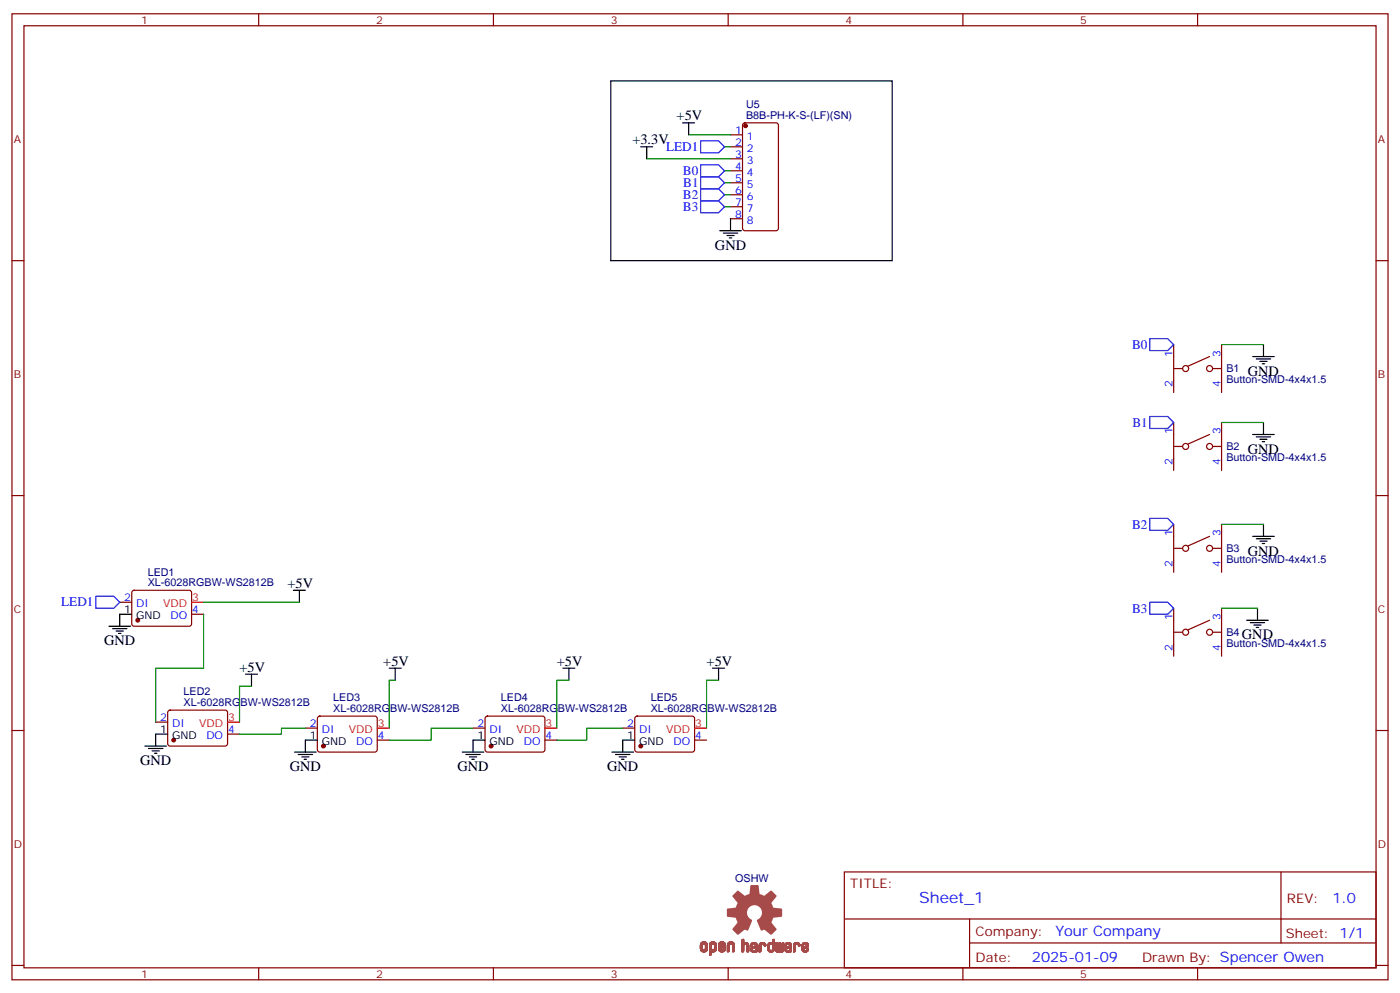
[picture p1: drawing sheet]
<svg xmlns="http://www.w3.org/2000/svg" width="412mm" height="292mm" viewBox="0 0 412 292" stroke-linecap="round" stroke-linejoin="round" font-family="sans-serif">
<defs><g id="words">
<text font-size="4.6" fill="#00f" x="270.8" y="265.7">Sheet_1</text>
<g font-size="4.2">
<text x="199.3" y="35.5">+5V</text>
<text x="186.3" y="42.5">+3.3V</text>
<text x="210.6" y="73.6">GND</text>
<text x="367.6" y="110.6">GND</text>
<text x="367.6" y="133.5">GND</text>
<text x="367.6" y="163.5">GND</text>
<text x="84.7" y="173">+5V</text>
<text x="30.7" y="190">GND</text>
<text x="365.8" y="188.2">GND</text>
<text x="70.6" y="197.7">+5V</text>
<text x="112.9" y="196">+5V</text>
<text x="164" y="196">+5V</text>
<text x="208.1" y="196">+5V</text>
<text x="41.3" y="225.2">GND</text>
<text x="85.4" y="227">GND</text>
<text x="134.8" y="227">GND</text>
<text x="178.9" y="227">GND</text>
</g>
<g font-size="4.2" fill="#00f">
<text x="392.5" y="265.9">1.0</text>
<text x="310.9" y="275.5">Your Company</text>
<text x="304" y="283.3">2025-01-09</text>
</g>
<g font-size="3.9" fill="#00f">
<text x="196.2" y="44.5">LED1</text>
<text x="201.2" y="51.5">B0</text>
<text x="201.2" y="58.6">B2</text>
<text x="201.3" y="55">B1</text>
<text x="201.2" y="62.1">B3</text>
<text x="333.5" y="102.7">B0</text>
<text x="333.6" y="125.6">B1</text>
<text x="333.5" y="155.6">B2</text>
<text x="18" y="178.5">LED1</text>
<text x="333.5" y="180.3">B3</text>
</g>
<g font-size="3.9" fill="#800">
<text x="250.5" y="261.2">TITLE:</text>
<text x="379.1" y="265.9">REV:</text>
<text x="287.4" y="275.4">Company:</text>
<text x="378.7" y="276">Sheet: 1/1</text>
<text x="287.4" y="283.1">Date:</text>
<text x="336.4" y="283.2">Drawn By: Spencer Owen</text>
</g>
<g font-size="3.2" fill="#800">
<text x="41.6" y="7.1">1</text>
<text x="110.8" y="7.1">2</text>
<text x="179.9" y="7.1">3</text>
<text x="249.1" y="7.1">4</text>
<text x="318.2" y="7.1">5</text>
<text x="4.1" y="42.2">A</text>
<text x="405.9" y="42.2">A</text>
<text x="4.1" y="111.3">B</text>
<text x="405.9" y="111.3">B</text>
<text x="4.1" y="180.4">C</text>
<text x="405.9" y="180.4">C</text>
<text x="4.1" y="249.6">D</text>
<text x="405.9" y="249.6">D</text>
<text x="41.6" y="287.9">1</text>
<text x="110.8" y="287.9">2</text>
<text x="179.9" y="287.9">3</text>
<text x="249.1" y="287.9">4</text>
<text x="318.2" y="287.9">5</text>
</g>
<g font-size="3.2" fill="#000080">
<text x="219.8" y="34.9">B8B-PH-K-S-(LF)(SN)</text>
<text x="219.8" y="31.8">U5</text>
<text x="361.2" y="112.8">Button-SMD-4x4x1.5</text>
<text x="361.2" y="109.6">B1</text>
<text x="361.2" y="135.7">Button-SMD-4x4x1.5</text>
<text x="361.2" y="132.5">B2</text>
<text x="361.2" y="165.7">Button-SMD-4x4x1.5</text>
<text x="361.2" y="162.5">B3</text>
<text x="43.5" y="172.6">XL-6028RGBW-WS2812B</text>
<text x="43.5" y="169.4">LED1</text>
<text x="361.2" y="190.4">Button-SMD-4x4x1.5</text>
<text x="361.2" y="187.2">B4</text>
<text x="54.1" y="207.8">XL-6028RGBW-WS2812B</text>
<text x="54.1" y="204.7">LED2</text>
<text x="98.2" y="209.6">XL-6028RGBW-WS2812B</text>
<text x="98.2" y="206.4">LED3</text>
<text x="147.6" y="209.6">XL-6028RGBW-WS2812B</text>
<text x="147.6" y="206.4">LED4</text>
<text x="191.7" y="209.6">XL-6028RGBW-WS2812B</text>
<text x="191.7" y="206.4">LED5</text>
<text x="216.6" y="259.7">OSHW</text>
</g>
<g font-size="3.2" fill="#00f">
<text x="216.5" y="39.3">1</text>
<text x="220" y="41.1">1</text>
<text x="216.5" y="42.9">2</text>
<text x="216.5" y="46.4">3</text>
<text x="220" y="44.6">2</text>
<text x="216.5" y="49.9">4</text>
<text x="216.5" y="53.4">5</text>
<text x="220" y="48.2">3</text>
<text x="220" y="51.7">4</text>
<text x="216.5" y="57">6</text>
<text x="220" y="55.2">5</text>
<text x="220" y="58.7">6</text>
<text x="216.5" y="60.5">7</text>
<text x="216.5" y="64">8</text>
<text x="220" y="62.3">7</text>
<text x="220" y="65.8">8</text>
<text x="345.4" y="105" transform="rotate(-90 345.4 105)">1</text>
<text x="359.5" y="105" transform="rotate(-90 359.5 105)">3</text>
<text x="345.4" y="114" transform="rotate(-90 345.4 114)">2</text>
<text x="359.5" y="114" transform="rotate(-90 359.5 114)">4</text>
<text x="345.4" y="127.9" transform="rotate(-90 345.4 127.9)">1</text>
<text x="359.5" y="127.9" transform="rotate(-90 359.5 127.9)">3</text>
<text x="345.4" y="137" transform="rotate(-90 345.4 137)">2</text>
<text x="359.5" y="137" transform="rotate(-90 359.5 137)">4</text>
<text x="345.4" y="157.9" transform="rotate(-90 345.4 157.9)">1</text>
<text x="359.5" y="157.9" transform="rotate(-90 359.5 157.9)">3</text>
<text x="345.4" y="166.9" transform="rotate(-90 345.4 166.9)">2</text>
<text x="359.5" y="166.9" transform="rotate(-90 359.5 166.9)">4</text>
<text x="36.6" y="176.9">2</text>
<text x="40.1" y="178.7">DI</text>
<text x="50.2" y="182.2">DO</text>
<text x="56.6" y="180.4">4</text>
<text x="345.4" y="182.6" transform="rotate(-90 345.4 182.6)">1</text>
<text x="359.5" y="182.6" transform="rotate(-90 359.5 182.6)">3</text>
<text x="345.4" y="191.6" transform="rotate(-90 345.4 191.6)">2</text>
<text x="359.5" y="191.6" transform="rotate(-90 359.5 191.6)">4</text>
<text x="47.2" y="212.2">2</text>
<text x="50.7" y="214">DI</text>
<text x="67.2" y="215.7">4</text>
<text x="91.3" y="214">2</text>
<text x="94.8" y="215.7">DI</text>
<text x="140.7" y="214">2</text>
<text x="144.2" y="215.7">DI</text>
<text x="184.8" y="214">2</text>
<text x="188.3" y="215.7">DI</text>
<text x="60.8" y="217.5">DO</text>
<text x="104.9" y="219.3">DO</text>
<text x="111.3" y="217.5">4</text>
<text x="154.3" y="219.3">DO</text>
<text x="160.7" y="217.5">4</text>
<text x="198.4" y="219.3">DO</text>
<text x="204.8" y="217.5">4</text>
</g>
<g font-size="3.2" fill="#f00">
<text x="48.1" y="178.7">VDD</text>
<text x="56.6" y="176.9">3</text>
<text x="58.7" y="214">VDD</text>
<text x="67.2" y="212.2">3</text>
<text x="102.8" y="215.7">VDD</text>
<text x="111.3" y="214">3</text>
<text x="152.1" y="215.7">VDD</text>
<text x="160.7" y="214">3</text>
<text x="196.2" y="215.7">VDD</text>
<text x="204.8" y="214">3</text>
</g>
<g font-size="3.2">
<text x="36.6" y="180.4">1</text>
<text x="40.1" y="182.2">GND</text>
<text x="47.2" y="215.7">1</text>
<text x="50.7" y="217.5">GND</text>
<text x="91.3" y="217.5">1</text>
<text x="94.8" y="219.3">GND</text>
<text x="140.7" y="217.5">1</text>
<text x="144.2" y="219.3">GND</text>
<text x="184.8" y="217.5">1</text>
<text x="188.3" y="219.3">GND</text>
</g>
</g></defs>
<g fill="none" stroke="#870000" stroke-width=".35">
<path d="M3.5 4.1h405.4v284.3h-405.4zM7.1 7.6h398.2v277.3h-398.2zM76.2 4.1v3.5M145.3 4.1v3.5M214.5 4.1v3.5M283.6 4.1v3.5M352.8 4.1v3.5M215.2 39.7h3.5M219 36.4l.4-.2h9.2l.7 .4v30.6l-.5 .7h-9.4l-.6-.5-.1-30.5zM215.2 43.2h3.5M215.2 46.7h3.5M215.2 50.3h3.5"/>
<path d="M215.2 53.8h3.5M215.2 57.3h3.5M3.5 76.7h3.6M215.2 60.9h3.5M215.2 64.4h3.5M405.3 76.7h3.6M345.7 101.4v14.1M345.7 108.5h2.5M356.3 105l-6.3 2.8M357.4 108.5h2.4M359.8 101.4v14.1M345.7 124.4v14.1"/>
<path d="M345.7 131.4h2.5M356.3 127.9l-6.3 2.8M357.4 131.4h2.4M359.8 124.4v14.1M3.5 145.9h3.6M345.7 154.3v14.2M356.3 157.9l-6.3 2.8M359.8 154.3v14.2M405.3 145.9h3.6M35.3 177.3h3.5M39 173.9l.5-.2 16.5 .1 .4 .6v9.5l-.7 .4h-16.5l-.4-.7v-9.2zM345.7 179v14.1"/>
<path d="M345.7 161.4h2.5M357.4 161.4h2.4M359.8 179v14.1M56.4 180.8h3.6M345.7 186.1h2.5M356.3 182.6l-6.3 2.8M357.4 186.1h2.4M3.5 215h3.6M45.9 212.5h3.5M49.6 209.2l.5-.2 16.5 .1 .4 .6v9.5l-.7 .4-16.5-.1-.4-.6v-9.2zM67 216.1h3.6M90 214.3h3.5"/>
<path d="M93.7 211l.5-.2h16.5l.4 .7v9.4l-.7 .5-16.5-.1-.4-.6v-9.2zM111.1 217.8h3.6M139.3 214.3h3.6M143.1 211l.5-.2h16.5l.4 .7-.1 9.4-.6 .5-16.5-.1-.4-.6v-9.2zM160.5 217.8h3.5M183.4 214.3h3.6M187.2 211l.5-.2h16.5l.4 .7-.1 9.4-.6 .5-16.5-.1-.4-.6v-9.2zM204.6 217.8h3.5M405.3 215h3.6M248.7 256.6h156.6v28.3h-156.6zM377.3 256.7v20.8M248.7 270.5h156.5"/>
<path d="M285.6 277.5h119.6M285.6 270.5v14.1M3.5 284.2h3.6M76.2 284.9v3.5M145.3 284.9v3.5M214.5 284.9v3.5M283.6 284.9v3.5M352.8 284.9v3.5M405.3 284.2h3.6"/>
<circle cx="349.3" cy="108.5" r=".88"/>
<circle cx="356.3" cy="108.5" r=".88"/>
<circle cx="349.3" cy="131.4" r=".88"/>
<circle cx="356.3" cy="131.4" r=".88"/>
<circle cx="349.3" cy="161.4" r=".88"/>
<circle cx="356.3" cy="161.4" r=".88"/>
<circle cx="349.3" cy="186.1" r=".88"/>
<circle cx="356.3" cy="186.1" r=".88"/>
</g>
<g fill="#870000" stroke="#870000" stroke-width=".35">
<circle cx="219.6" cy="37" r=".53"/>
<circle cx="40.6" cy="182.6" r=".53"/>
<circle cx="51.2" cy="217.8" r=".53"/>
<circle cx="95.2" cy="219.6" r=".53"/>
<circle cx="144.6" cy="219.6" r=".53"/>
<circle cx="188.7" cy="219.6" r=".53"/>
</g>
<g fill="none" stroke="#008700" stroke-width=".35">
<path d="M202.8 39.7h12.4M190.5 46.7h24.7M213.4 50.3h1.8M213.4 43.2h1.8M213.4 57.3h1.8M213.4 53.8h1.8M213.4 60.9h1.8M359.8 101.4h12.4M359.8 124.4h12.4M359.8 154.3h12.4M60 177.3h28.2M359.8 179h10.6"/>
<path d="M60 180.8v15.9h-14.1v15.8M74.1 202h-3.5v10.5M90 214.3h-7.1v1.8h-12.3M116.4 200.2h-1.7v14.1M139.3 214.3h-12.3v3.5h-12.3M167.6 200.2h-3.6v14.1M183.4 214.3h-10.5v3.5h-8.9M211.7 200.2h-3.6v14.1"/>
</g>
<path d="M206.4 48.5h5.3l1.7 1.8-1.7 1.7h-5.3zM206.4 41.5h5.3l1.7 1.7-1.7 1.8h-5.3zM206.4 59.1h5.3l1.7 1.8-1.7 1.7h-5.3zM206.4 55.6h5.3l1.7 1.7-1.7 1.8h-5.3zM206.4 52h5.3l1.7 1.8-1.7 1.8h-5.3zM338.7 99.7h5.3l1.7 1.7-1.7 1.8h-5.3zM338.7 122.6h5.3l1.7 1.8-1.7 1.7h-5.3zM338.7 152.6h5.3l1.7 1.7-1.7 1.8h-5.3zM28.2 175.5h5.3l1.8 1.8-1.8 1.7h-5.3zM338.7 177.3h5.3l1.7 1.7-1.7 1.8h-5.3z" fill="none" stroke="#00f" stroke-width=".35"/>
<g fill="none" stroke="#000" stroke-width=".35">
<path d="M179.9 23.8h82.9v52.9h-82.9zM201.1 36.2h3.5M202.8 36.2v3.5M188.7 43.2h3.6M190.5 43.2v3.5M212 67.9h6.4M213.1 68.6h4.2M214.1 69.3h2.2M214.8 70h.7M215.2 64.4v3.5M369 105h6.4M370.1 105.7h4.2"/>
<path d="M371.1 106.4h2.1M371.8 107.1h.7M372.2 101.4v3.6M369 127.9h6.4M370.1 128.6h4.2M371.1 129.3h2.1M371.8 130h.7M372.2 124.4v3.5M369 157.9h6.4M370.1 158.6h4.2M371.1 159.3h2.1M371.8 160h.7"/>
<path d="M372.2 154.3v3.6M86.4 173.7h3.6M88.2 173.7v3.6M370.4 179v3.6M32.1 184.3h6.4M33.2 185h4.2M34.2 185.7h2.1M34.9 186.4h.7M38.8 180.8h-3.5v3.5M72.3 198.4h3.5M74.1 198.4v3.6M114.7 196.7h3.5"/>
<path d="M116.4 196.7v3.5M165.8 196.7h3.5M167.6 196.7v3.5M209.9 196.7h3.5M211.7 196.7v3.5M367.2 182.6h6.4M368.3 183.3h4.2M369.4 184h2.1M370.1 184.7h.7M42.7 219.6h6.3M49.4 216.1h-3.5v3.5M93.5 217.8h-3.5v3.6"/>
<path d="M142.9 217.8h-3.6v3.6M187 217.8h-3.6v3.6M43.7 220.3h4.3M44.8 221h2.1M45.5 221.7h.7M86.8 221.4h6.3M87.8 222.1h4.3M88.9 222.8h2.1M89.6 223.5h.7M136.2 221.4h6.3M137.2 222.1h4.3M138.3 222.8h2.1"/>
<path d="M139 223.5h.7M180.3 221.4h6.3M181.3 222.1h4.3M182.4 222.8h2.1M183.1 223.5h.7"/>
</g>
<path d="M56.4 177.3h3.6M67 212.5h3.6M111.1 214.3h3.6M160.5 214.3h3.5M204.6 214.3h3.5" fill="none" stroke="#f00" stroke-width=".35"/>
<g fill="#a64a4a" stroke="#a64a4a" stroke-width=".29">
<path d="M209 281.1h.2z"/>
<path d="M209 281.1h.3z"/>
<path d="M209 281l.3 .1z"/>
<path d="M209 281h.4z"/>
<path d="M209 281h.5z"/>
<path d="M209 280.9l.5 .1z"/>
<path d="M209 280.9h.5z"/>
<path d="M209 280.8l.5 .1z"/>
<path d="M209 280.8h.5z"/>
<path d="M209 280.7l.5 .1z"/>
<path d="M209 280.7h.5z"/>
<path d="M209 280.6l.5 .1z"/>
<path d="M209 280.6h.5z"/>
<path d="M209 280.5l.5 .1z"/>
<path d="M209 280.5h.5z"/>
<path d="M209 280.4l.5 .1z"/>
<path d="M209 280.4h.5z"/>
<path d="M209 280.3l.5 .1z"/>
<path d="M209 280.3h.5z"/>
<path d="M209 280.2l.5 .1z"/>
<path d="M209 280.2h.5z"/>
<path d="M221.7 280.2h.6z"/>
<path d="M226.8 280.2h.6z"/>
<path d="M228.9 280.2h.5z"/>
<path d="M229.9 280.2h.5z"/>
<path d="M231.8 280.2h.6z"/>
<path d="M236.9 280.2h.6z"/>
<path d="M207.2 280.2h.3z"/>
<path d="M209.9 280.2h.2z"/>
<path d="M212.5 280.2h.3z"/>
<path d="M229.8 280.2h.6z"/>
<path d="M209.8 280.2h.4z"/>
<path d="M226.8 280.2h.7z"/>
<path d="M228.9 280.2h.6z"/>
<path d="M231.7 280.2h.7z"/>
<path d="M232.7 280.2h.2z"/>
<path d="M233.7 280.2h.2z"/>
<path d="M236.8 280.2h.8z"/>
<path d="M207.1 280.1l.5 .1z"/>
<path d="M209 280.1l.5 .1z"/>
<path d="M209.8 280.1l.4 .1z"/>
<path d="M212.4 280.1l.5 .1z"/>
<path d="M218.6 280.1l.2 .1z"/>
<path d="M220.1 280.1l.2 .1z"/>
<path d="M221.6 280.1l.8 .1z"/>
<path d="M222.6 280.1l.2 .1z"/>
<path d="M223.7 280.1l.1 .1z"/>
<path d="M226.7 280.1l.8 .1z"/>
<path d="M228.8 280.1l.7 .1z"/>
<path d="M229.8 280.1l.7 .1z"/>
<path d="M231.7 280.1l.7 .1z"/>
<path d="M232.7 280.1l.2 .1z"/>
<path d="M233.7 280.1l.2 .1z"/>
<path d="M236.8 280.1l.8 .1z"/>
<path d="M207.1 280.1h.5z"/>
<path d="M209 280.1h.6z"/>
<path d="M209.7 280.1h.6z"/>
<path d="M212.4 280.1h.5z"/>
<path d="M218.6 280.1h.2z"/>
<path d="M220.1 280.1h.2z"/>
<path d="M221.6 280.1h.8z"/>
<path d="M222.6 280.1h.3z"/>
<path d="M223.7 280.1h.2z"/>
<path d="M226.7 280.1h.9z"/>
<path d="M228.8 280.1h.7z"/>
<path d="M229.8 280.1h.7z"/>
<path d="M231.7 280.1h.8z"/>
<path d="M232.7 280.1h.2z"/>
<path d="M233.7 280.1h.2z"/>
<path d="M236.8 280.1h.8z"/>
<path d="M207 280.1h.7z"/>
<path d="M209.6 280.1h.8z"/>
<path d="M212.3 280.1h.7z"/>
<path d="M214.3 280.1h.2z"/>
<path d="M215.8 280.1h.3z"/>
<path d="M218.6 280.1h.3z"/>
<path d="M220.1 280.1h.3z"/>
<path d="M229.7 280.1h.8z"/>
<path d="M231.6 280.1h.9z"/>
<path d="M232.7 280.1h.3z"/>
<path d="M233.7 280.1h.3z"/>
<path d="M236.7 280.1h.9z"/>
<path d="M206.9 280.1h.9z"/>
<path d="M209 280.1h1.4z"/>
<path d="M212.2 280.1h.9z"/>
<path d="M214.3 280.1h.3z"/>
<path d="M221.5 280.1h.9z"/>
<path d="M222.6 280.1h.4z"/>
<path d="M223.7 280.1h.3z"/>
<path d="M226.6 280.1h1z"/>
<path d="M228.7 280.1h.9z"/>
<path d="M229.7 280.1h.9z"/>
<path d="M233.7 280.1h.4z"/>
<path d="M236.7 280.1h1z"/>
<path d="M209 280.1h1.5z"/>
<path d="M218.6 280.1h.4z"/>
<path d="M220.1 280.1h.4z"/>
<path d="M226.6 280.1h1.1z"/>
<path d="M228.7 280.1h1.9z"/>
<path d="M232.7 280.1h.4z"/>
<path d="M206.8 280.1h1z"/>
<path d="M212.2 280.1h1z"/>
<path d="M214.3 280.1h.4z"/>
<path d="M215.8 280.1h.4z"/>
<path d="M221.4 280.1h1z"/>
<path d="M231.5 280.1h1z"/>
<path d="M236.6 280.1h1.1z"/>
<path d="M206.8 280l1.1 .1z"/>
<path d="M209 280l1.5 .1z"/>
<path d="M212.1 280l1.1 .1z"/>
<path d="M214.3 280l.4 .1z"/>
<path d="M215.8 280l.4 .1z"/>
<path d="M218.6 280l.4 .1z"/>
<path d="M220.1 280l.4 .1z"/>
<path d="M221.4 280l1 .1z"/>
<path d="M222.6 280l.4 .1z"/>
<path d="M223.7 280l.3 .1z"/>
<path d="M226.6 280l1.1 .1z"/>
<path d="M228.7 280l1.9 .1z"/>
<path d="M231.5 280l1 .1z"/>
<path d="M232.7 280l.4 .1z"/>
<path d="M233.7 280l.4 .1z"/>
<path d="M236.6 280l1.2 .1z"/>
<path d="M206.8 280h1.1z"/>
<path d="M209 280h1.5z"/>
<path d="M212.1 280h1.1z"/>
<path d="M214.3 280h.4z"/>
<path d="M215.8 280h.4z"/>
<path d="M218.6 280h.4z"/>
<path d="M220.1 280h.4z"/>
<path d="M221.4 280h1z"/>
<path d="M222.6 280h.5z"/>
<path d="M223.7 280h.4z"/>
<path d="M226.5 280h1.2z"/>
<path d="M228.7 280h1.9z"/>
<path d="M231.5 280h1z"/>
<path d="M232.7 280h.4z"/>
<path d="M233.7 280h.4z"/>
<path d="M236.6 280h1.2z"/>
<path d="M209 280h1.6z"/>
<path d="M214.3 280h.5z"/>
<path d="M215.8 280h.5z"/>
<path d="M228.6 280h2z"/>
<path d="M206.8 280h1.2z"/>
<path d="M226.5 280h1.3z"/>
<path d="M228.6 280h2.1z"/>
<path d="M206.7 280h1.3z"/>
<path d="M209 280h1.7z"/>
<path d="M212 280h1.3z"/>
<path d="M221.3 280h1.1z"/>
<path d="M231.4 280h1.1z"/>
<path d="M236.5 280h1.3z"/>
<path d="M236.5 280h1.4z"/>
<path d="M206.7 279.9l1.3 .1z"/>
<path d="M209 279.9l1.7 .1z"/>
<path d="M212 279.9l1.3 .1z"/>
<path d="M214.3 279.9l.5 .1z"/>
<path d="M215.8 279.9l.6 .1z"/>
<path d="M218.6 279.9l.4 .1z"/>
<path d="M220.1 279.9l.4 .1z"/>
<path d="M221.3 279.9l1 .1z"/>
<path d="M222.6 279.9l.5 .1z"/>
<path d="M223.7 279.9l.4 .1z"/>
<path d="M226.4 279.9l1.4 .1z"/>
<path d="M228.6 279.9l2.1 .1z"/>
<path d="M231.4 279.9l1 .1z"/>
<path d="M232.7 279.9l.4 .1z"/>
<path d="M233.7 279.9l.4 .1z"/>
<path d="M236.5 279.9l1.4 .1z"/>
<path d="M206.7 279.9h1.3z"/>
<path d="M209 279.9h1.7z"/>
<path d="M212 279.9h1.3z"/>
<path d="M214.3 279.9h.5z"/>
<path d="M215.8 279.9h.6z"/>
<path d="M218.6 279.9h.4z"/>
<path d="M220.1 279.9h.4z"/>
<path d="M221.3 279.9h1z"/>
<path d="M222.6 279.9h.5z"/>
<path d="M223.7 279.9h.4z"/>
<path d="M226.4 279.9h1.4z"/>
<path d="M228.6 279.9h2.1z"/>
<path d="M231.4 279.9h1z"/>
<path d="M232.7 279.9h.4z"/>
<path d="M233.7 279.9h.4z"/>
<path d="M236.5 279.9h1.4z"/>
<path d="M206.6 279.9h1.5z"/>
<path d="M212 279.9h1.4z"/>
<path d="M226.4 279.9h1.5z"/>
<path d="M211.9 279.9h1.5z"/>
<path d="M231.3 279.9h1.1z"/>
<path d="M206.6 279.8l1.5 .1z"/>
<path d="M209 279.8l1.8 .1z"/>
<path d="M211.9 279.8l1.5 .1z"/>
<path d="M214.3 279.8l.5 .1z"/>
<path d="M215.8 279.8l.6 .1z"/>
<path d="M218.6 279.8l.4 .1z"/>
<path d="M220.1 279.8l.4 .1z"/>
<path d="M221.2 279.8l1.1 .1z"/>
<path d="M222.6 279.8l.5 .1z"/>
<path d="M223.7 279.8l.4 .1z"/>
<path d="M226.4 279.8l1.5 .1z"/>
<path d="M228.5 279.8l2.2 .1z"/>
<path d="M231.3 279.8l1.1 .1z"/>
<path d="M232.7 279.8l.4 .1z"/>
<path d="M233.7 279.8l.4 .1z"/>
<path d="M236.4 279.8l1.6 .1z"/>
<path d="M206.6 279.8h1.5z"/>
<path d="M209 279.8h1.8z"/>
<path d="M211.9 279.8h1.5z"/>
<path d="M214.3 279.8h.5z"/>
<path d="M215.8 279.8h.6z"/>
<path d="M218.6 279.8h.4z"/>
<path d="M220.1 279.8h.4z"/>
<path d="M221.2 279.8h1.1z"/>
<path d="M222.6 279.8h.5z"/>
<path d="M223.7 279.8h.4z"/>
<path d="M226.4 279.8h1.5z"/>
<path d="M228.5 279.8h2.3z"/>
<path d="M231.3 279.8h1.1z"/>
<path d="M232.7 279.8h.4z"/>
<path d="M233.7 279.8h.4z"/>
<path d="M236.4 279.8h1.6z"/>
<path d="M221.2 279.8h.7z"/>
<path d="M222 279.8h.3z"/>
<path d="M226.4 279.8h.7z"/>
<path d="M227.2 279.8h.7z"/>
<path d="M236.4 279.8h.8z"/>
<path d="M237.3 279.8h.7z"/>
<path d="M206.5 279.8h1.6z"/>
<path d="M221.2 279.8h.6z"/>
<path d="M222.1 279.8h.2z"/>
<path d="M226.3 279.8h.7z"/>
<path d="M227.3 279.8h.6z"/>
<path d="M228.5 279.8h.6z"/>
<path d="M229.2 279.8h.9z"/>
<path d="M230.2 279.8h.6z"/>
<path d="M231.3 279.8h.6z"/>
<path d="M232.1 279.8h.3z"/>
<path d="M236.4 279.8h.7z"/>
<path d="M237.4 279.8h.6z"/>
<path d="M206.5 279.8h1.7z"/>
<path d="M211.9 279.8h1.6z"/>
<path d="M226.3 279.8h.6z"/>
<path d="M227.3 279.8h.7z"/>
<path d="M228.5 279.8h.5z"/>
<path d="M229.3 279.8h.7z"/>
<path d="M230.3 279.8h.5z"/>
<path d="M236.4 279.8h.6z"/>
<path d="M211.8 279.8h1.7z"/>
<path d="M221.2 279.8h.5z"/>
<path d="M227.4 279.8h.6z"/>
<path d="M231.3 279.8h.5z"/>
<path d="M237.5 279.8h.5z"/>
<path d="M206.5 279.7l1.7 .1z"/>
<path d="M209 279.7l1.8 .1z"/>
<path d="M211.8 279.7l1.7 .1z"/>
<path d="M214.3 279.7l.5 .1z"/>
<path d="M215.8 279.7l.6 .1z"/>
<path d="M218.6 279.7l.4 .1z"/>
<path d="M220.1 279.7l.4 .1z"/>
<path d="M221.2 279.7l.5 .1z"/>
<path d="M222.6 279.7l.5 .1z"/>
<path d="M223.7 279.7l.4 .1z"/>
<path d="M226.3 279.7l.5 .1z"/>
<path d="M227.4 279.7l.6 .1z"/>
<path d="M228.5 279.7l.5 .1z"/>
<path d="M229.3 279.7l.7 .1z"/>
<path d="M230.3 279.7l.5 .1z"/>
<path d="M231.3 279.7l.5 .1z"/>
<path d="M232.7 279.7l.4 .1z"/>
<path d="M233.7 279.7l.4 .1z"/>
<path d="M236.4 279.7l.5 .1z"/>
<path d="M237.5 279.7l.5 .1z"/>
<path d="M206.5 279.7h1.7z"/>
<path d="M209 279.7h1.9z"/>
<path d="M211.8 279.7h1.7z"/>
<path d="M214.3 279.7h.5z"/>
<path d="M215.8 279.7h.6z"/>
<path d="M218.6 279.7h.4z"/>
<path d="M220.1 279.7h.4z"/>
<path d="M221.2 279.7h.5z"/>
<path d="M222.6 279.7h.5z"/>
<path d="M223.7 279.7h.4z"/>
<path d="M226.3 279.7h.5z"/>
<path d="M227.4 279.7h.6z"/>
<path d="M228.5 279.7h.4z"/>
<path d="M229.4 279.7h.5z"/>
<path d="M230.3 279.7h.5z"/>
<path d="M231.3 279.7h.5z"/>
<path d="M232.7 279.7h.4z"/>
<path d="M233.7 279.7h.4z"/>
<path d="M236.4 279.7h.5z"/>
<path d="M237.5 279.7h.5z"/>
<path d="M230.4 279.7h.4z"/>
<path d="M231.2 279.7h.5z"/>
<path d="M227.5 279.7h.5z"/>
<path d="M237.6 279.7h.4z"/>
<path d="M221.2 279.7h.4z"/>
<path d="M236.3 279.7h.5z"/>
<path d="M206.5 279.7h1.8z"/>
<path d="M226.2 279.7h.5z"/>
<path d="M237.6 279.7h.5z"/>
<path d="M206.5 279.6l.8 .1z"/>
<path d="M207.5 279.6l.8 .1z"/>
<path d="M209 279.6l.9 .1z"/>
<path d="M210.1 279.6l.8 .1z"/>
<path d="M211.8 279.6l.8 .1z"/>
<path d="M212.8 279.6l.7 .1z"/>
<path d="M214.3 279.6l.5 .1z"/>
<path d="M215.8 279.6l.6 .1z"/>
<path d="M218.6 279.6l.4 .1z"/>
<path d="M220.1 279.6l.4 .1z"/>
<path d="M221.2 279.6l.4 .1z"/>
<path d="M222.6 279.6l.5 .1z"/>
<path d="M223.7 279.6l.4 .1z"/>
<path d="M226.2 279.6l.5 .1z"/>
<path d="M227.5 279.6l.5 .1z"/>
<path d="M228.5 279.6l.4 .1z"/>
<path d="M229.4 279.6l.5 .1z"/>
<path d="M230.4 279.6l.4 .1z"/>
<path d="M231.2 279.6l.5 .1z"/>
<path d="M232.7 279.6l.4 .1z"/>
<path d="M233.7 279.6l.4 .1z"/>
<path d="M236.3 279.6l.5 .1z"/>
<path d="M237.6 279.6l.5 .1z"/>
<path d="M206.4 279.6h.8z"/>
<path d="M207.5 279.6h.8z"/>
<path d="M209 279.6h.9z"/>
<path d="M210.2 279.6h.7z"/>
<path d="M211.7 279.6h.8z"/>
<path d="M212.8 279.6h.7z"/>
<path d="M214.3 279.6h.5z"/>
<path d="M215.8 279.6h.6z"/>
<path d="M218.6 279.6h.4z"/>
<path d="M220.1 279.6h.4z"/>
<path d="M221.2 279.6h.4z"/>
<path d="M222.6 279.6h.5z"/>
<path d="M223.7 279.6h.4z"/>
<path d="M226.2 279.6h.5z"/>
<path d="M227.6 279.6h.4z"/>
<path d="M228.5 279.6h.4z"/>
<path d="M229.4 279.6h.5z"/>
<path d="M230.4 279.6h.4z"/>
<path d="M231.2 279.6h.5z"/>
<path d="M232.7 279.6h.4z"/>
<path d="M233.7 279.6h.4z"/>
<path d="M236.3 279.6h.5z"/>
<path d="M237.6 279.6h.5z"/>
<path d="M209 279.6h.8z"/>
<path d="M212.8 279.6h.8z"/>
<path d="M212.9 279.6h.7z"/>
<path d="M221.1 279.6h.5z"/>
<path d="M231.2 279.6h.4z"/>
<path d="M237.7 279.6h.4z"/>
<path d="M206.4 279.6h.7z"/>
<path d="M207.6 279.6h.7z"/>
<path d="M210.2 279.6h.8z"/>
<path d="M211.7 279.6h.7z"/>
<path d="M236.3 279.6h.4z"/>
<path d="M206.4 279.5l.7 .1z"/>
<path d="M207.6 279.5l.7 .1z"/>
<path d="M209 279.5l.8 .1z"/>
<path d="M210.3 279.5l.7 .1z"/>
<path d="M211.7 279.5l.7 .1z"/>
<path d="M212.9 279.5l.7 .1z"/>
<path d="M214.3 279.5l.5 .1z"/>
<path d="M215.8 279.5l.6 .1z"/>
<path d="M218.6 279.5l.4 .1z"/>
<path d="M220.1 279.5l.4 .1z"/>
<path d="M221.1 279.5l.5 .1z"/>
<path d="M222.6 279.5l.5 .1z"/>
<path d="M223.7 279.5l.4 .1z"/>
<path d="M226.2 279.5l.5 .1z"/>
<path d="M227.6 279.5l.4 .1z"/>
<path d="M228.5 279.5l.4 .1z"/>
<path d="M229.4 279.5l.5 .1z"/>
<path d="M230.4 279.5l.4 .1z"/>
<path d="M231.2 279.5l.4 .1z"/>
<path d="M232.7 279.5l.4 .1z"/>
<path d="M233.7 279.5l.4 .1z"/>
<path d="M236.3 279.5l.4 .1z"/>
<path d="M237.7 279.5l.4 .1z"/>
<path d="M206.4 279.5h.7z"/>
<path d="M207.6 279.5h.7z"/>
<path d="M209 279.5h.7z"/>
<path d="M210.3 279.5h.7z"/>
<path d="M211.7 279.5h.7z"/>
<path d="M213 279.5h.6z"/>
<path d="M214.3 279.5h.5z"/>
<path d="M215.8 279.5h.6z"/>
<path d="M218.6 279.5h.4z"/>
<path d="M220.1 279.5h.4z"/>
<path d="M221.1 279.5h.5z"/>
<path d="M222.6 279.5h.5z"/>
<path d="M223.7 279.5h.4z"/>
<path d="M226.2 279.5h.5z"/>
<path d="M227.6 279.5h.4z"/>
<path d="M228.5 279.5h.4z"/>
<path d="M229.4 279.5h.5z"/>
<path d="M230.4 279.5h.4z"/>
<path d="M231.2 279.5h.4z"/>
<path d="M232.7 279.5h.4z"/>
<path d="M233.7 279.5h.4z"/>
<path d="M236.3 279.5h.4z"/>
<path d="M237.7 279.5h.4z"/>
<path d="M207.7 279.5h.6z"/>
<path d="M211.7 279.5h.6z"/>
<path d="M226.2 279.5h.4z"/>
<path d="M206.4 279.5h.6z"/>
<path d="M210.4 279.5h.6z"/>
<path d="M221.1 279.5h.4z"/>
<path d="M227.6 279.5h.5z"/>
<path d="M229.4 279.5h.4z"/>
<path d="M209 279.5h.6z"/>
<path d="M227.7 279.5h.4z"/>
<path d="M236.2 279.5h.5z"/>
<path d="M206.4 279.4l.6 .1z"/>
<path d="M207.7 279.4l.6 .1z"/>
<path d="M209 279.4l.6 .1z"/>
<path d="M210.4 279.4l.6 .1z"/>
<path d="M211.7 279.4l.6 .1z"/>
<path d="M213.1 279.4l.5 .1z"/>
<path d="M214.3 279.4l.5 .1z"/>
<path d="M215.8 279.4l.6 .1z"/>
<path d="M218.6 279.4l.4 .1z"/>
<path d="M220.1 279.4l.4 .1z"/>
<path d="M221.1 279.4l.4 .1z"/>
<path d="M222.6 279.4l.5 .1z"/>
<path d="M223.7 279.4l.4 .1z"/>
<path d="M226.2 279.4l.4 .1z"/>
<path d="M227.7 279.4l.4 .1z"/>
<path d="M228.5 279.4l.4 .1z"/>
<path d="M229.4 279.4l.4 .1z"/>
<path d="M230.4 279.4l.4 .1z"/>
<path d="M231.2 279.4l.4 .1z"/>
<path d="M232.7 279.4l.4 .1z"/>
<path d="M233.7 279.4l.4 .1z"/>
<path d="M236.2 279.4l.5 .1z"/>
<path d="M237.7 279.4l.4 .1z"/>
<path d="M206.4 279.4h.6z"/>
<path d="M207.7 279.4h.6z"/>
<path d="M209 279.4h.6z"/>
<path d="M210.4 279.4h.6z"/>
<path d="M211.7 279.4h.6z"/>
<path d="M213.1 279.4h.6z"/>
<path d="M214.3 279.4h.5z"/>
<path d="M215.8 279.4h.6z"/>
<path d="M218.6 279.4h.4z"/>
<path d="M220.1 279.4h.4z"/>
<path d="M221.1 279.4h.5z"/>
<path d="M222.6 279.4h.5z"/>
<path d="M223.7 279.4h.4z"/>
<path d="M226.2 279.4h.4z"/>
<path d="M227.7 279.4h.4z"/>
<path d="M228.5 279.4h.4z"/>
<path d="M229.4 279.4h.4z"/>
<path d="M230.4 279.4h.4z"/>
<path d="M231.2 279.4h.4z"/>
<path d="M232.7 279.4h.4z"/>
<path d="M233.7 279.4h.4z"/>
<path d="M236.2 279.4h.5z"/>
<path d="M237.7 279.4h.4z"/>
<path d="M207.8 279.4h.5z"/>
<path d="M211.7 279.4h.5z"/>
<path d="M206.4 279.4h.5z"/>
<path d="M237.8 279.4h.4z"/>
<path d="M206.4 279.3l.5 .1z"/>
<path d="M207.8 279.3l.6 .1z"/>
<path d="M209 279.3l.6 .1z"/>
<path d="M210.5 279.3l.5 .1z"/>
<path d="M211.7 279.3l.5 .1z"/>
<path d="M213.1 279.3l.6 .1z"/>
<path d="M214.3 279.3l.5 .1z"/>
<path d="M215.8 279.3l.6 .1z"/>
<path d="M218.6 279.3l.4 .1z"/>
<path d="M220.1 279.3l.4 .1z"/>
<path d="M221.2 279.3l.4 .1z"/>
<path d="M222.6 279.3l.5 .1z"/>
<path d="M223.7 279.3l.4 .1z"/>
<path d="M226.2 279.3l.4 .1z"/>
<path d="M227.7 279.3l.4 .1z"/>
<path d="M228.5 279.3l.4 .1z"/>
<path d="M229.4 279.3l.4 .1z"/>
<path d="M230.4 279.3l.4 .1z"/>
<path d="M231.2 279.3l.5 .1z"/>
<path d="M232.7 279.3l.4 .1z"/>
<path d="M233.7 279.3l.4 .1z"/>
<path d="M236.2 279.3l.5 .1z"/>
<path d="M237.8 279.3l.4 .1z"/>
<path d="M206.4 279.3h.5z"/>
<path d="M207.8 279.3h.6z"/>
<path d="M209 279.3h.5z"/>
<path d="M210.5 279.3h.5z"/>
<path d="M211.7 279.3h.5z"/>
<path d="M213.1 279.3h.6z"/>
<path d="M214.3 279.3h.5z"/>
<path d="M215.8 279.3h.6z"/>
<path d="M218.6 279.3h.4z"/>
<path d="M220.1 279.3h.4z"/>
<path d="M221.2 279.3h.4z"/>
<path d="M222.6 279.3h.5z"/>
<path d="M223.7 279.3h.4z"/>
<path d="M226.2 279.3h.4z"/>
<path d="M227.7 279.3h.4z"/>
<path d="M228.5 279.3h.4z"/>
<path d="M229.4 279.3h.4z"/>
<path d="M230.4 279.3h.4z"/>
<path d="M231.2 279.3h.5z"/>
<path d="M232.7 279.3h.4z"/>
<path d="M233.7 279.3h.4z"/>
<path d="M236.2 279.3h.5z"/>
<path d="M237.8 279.3h.4z"/>
<path d="M221.2 279.3h.5z"/>
<path d="M206.4 279.2l.5 .1z"/>
<path d="M207.8 279.2l.6 .1z"/>
<path d="M209 279.2l.5 .1z"/>
<path d="M210.5 279.2l.5 .1z"/>
<path d="M211.7 279.2l.5 .1z"/>
<path d="M213.1 279.2l.6 .1z"/>
<path d="M214.3 279.2l.5 .1z"/>
<path d="M215.8 279.2l.6 .1z"/>
<path d="M218.6 279.2l.4 .1z"/>
<path d="M220.1 279.2l.4 .1z"/>
<path d="M221.2 279.2l.5 .1z"/>
<path d="M222.6 279.2l.5 .1z"/>
<path d="M223.7 279.2l.4 .1z"/>
<path d="M226.2 279.2l.4 .1z"/>
<path d="M227.7 279.2l.4 .1z"/>
<path d="M228.5 279.2l.4 .1z"/>
<path d="M229.4 279.2l.4 .1z"/>
<path d="M230.4 279.2l.4 .1z"/>
<path d="M231.2 279.2l.6 .1z"/>
<path d="M232.7 279.2l.4 .1z"/>
<path d="M233.7 279.2l.4 .1z"/>
<path d="M236.2 279.2l.5 .1z"/>
<path d="M237.8 279.2l.4 .1z"/>
<path d="M206.3 279.2h.6z"/>
<path d="M207.8 279.2h.6z"/>
<path d="M209 279.2h.5z"/>
<path d="M210.5 279.2h.5z"/>
<path d="M211.7 279.2h.5z"/>
<path d="M213.1 279.2h.6z"/>
<path d="M214.3 279.2h.5z"/>
<path d="M215.8 279.2h.6z"/>
<path d="M218.6 279.2h.4z"/>
<path d="M220.1 279.2h.4z"/>
<path d="M221.2 279.2h.5z"/>
<path d="M222.6 279.2h.5z"/>
<path d="M223.7 279.2h.4z"/>
<path d="M226.2 279.2h.4z"/>
<path d="M227.7 279.2h.4z"/>
<path d="M228.5 279.2h.4z"/>
<path d="M229.4 279.2h.4z"/>
<path d="M230.4 279.2h.4z"/>
<path d="M231.2 279.2h.6z"/>
<path d="M232.7 279.2h.4z"/>
<path d="M233.7 279.2h.4z"/>
<path d="M236.2 279.2h.5z"/>
<path d="M237.8 279.2h.4z"/>
<path d="M213.2 279.2h.5z"/>
<path d="M231.3 279.2h.5z"/>
<path d="M236.2 279.2h.6z"/>
<path d="M221.2 279.2h.6z"/>
<path d="M237.9 279.2h.3z"/>
<path d="M211.7 279.2h.6z"/>
<path d="M231.3 279.2h.6z"/>
<path d="M236.2 279.2h.7z"/>
<path d="M206.3 279.1l.6 .1z"/>
<path d="M207.8 279.1l.6 .1z"/>
<path d="M209 279.1l.5 .1z"/>
<path d="M210.5 279.1l.5 .1z"/>
<path d="M211.7 279.1l.6 .1z"/>
<path d="M213.2 279.1l.5 .1z"/>
<path d="M214.3 279.1l.5 .1z"/>
<path d="M215.8 279.1l.6 .1z"/>
<path d="M218.6 279.1l.4 .1z"/>
<path d="M220.1 279.1l.4 .1z"/>
<path d="M221.2 279.1l.7 .1z"/>
<path d="M222.6 279.1l.5 .1z"/>
<path d="M223.7 279.1l.4 .1z"/>
<path d="M226.2 279.1l.4 .1z"/>
<path d="M227.7 279.1l.4 .1z"/>
<path d="M228.5 279.1l.4 .1z"/>
<path d="M229.4 279.1l.4 .1z"/>
<path d="M230.4 279.1l.4 .1z"/>
<path d="M231.3 279.1l.6 .1z"/>
<path d="M232.7 279.1l.4 .1z"/>
<path d="M233.7 279.1l.4 .1z"/>
<path d="M236.2 279.1l.7 .1z"/>
<path d="M238 279.1l.1 .1z"/>
<path d="M206.3 279.1h.6z"/>
<path d="M207.8 279.1h.6z"/>
<path d="M209 279.1h.5z"/>
<path d="M210.5 279.1h.5z"/>
<path d="M211.7 279.1h.6z"/>
<path d="M213.2 279.1h.5z"/>
<path d="M214.3 279.1h.5z"/>
<path d="M215.8 279.1h.6z"/>
<path d="M218.6 279.1h.4z"/>
<path d="M220.1 279.1h.4z"/>
<path d="M221.2 279.1h.7z"/>
<path d="M222.6 279.1h.5z"/>
<path d="M223.7 279.1h.4z"/>
<path d="M226.2 279.1h.4z"/>
<path d="M227.7 279.1h.4z"/>
<path d="M228.5 279.1h.4z"/>
<path d="M229.4 279.1h.4z"/>
<path d="M230.4 279.1h.4z"/>
<path d="M231.3 279.1h.7z"/>
<path d="M232.7 279.1h.4z"/>
<path d="M233.7 279.1h.4z"/>
<path d="M236.2 279.1h.8z"/>
<path d="M211.7 279.1h.7z"/>
<path d="M221.2 279.1h.8z"/>
<path d="M221.3 279.1h.7z"/>
<path d="M231.3 279.1h.8z"/>
<path d="M236.2 279.1h.9z"/>
<path d="M211.7 279.1h.8z"/>
<path d="M206.3 279l.6 .1z"/>
<path d="M207.8 279l.6 .1z"/>
<path d="M209 279l.5 .1z"/>
<path d="M210.5 279l.5 .1z"/>
<path d="M211.7 279l.8 .1z"/>
<path d="M213.3 279l.4 .1z"/>
<path d="M214.3 279l.5 .1z"/>
<path d="M215.8 279l.6 .1z"/>
<path d="M218.6 279l.4 .1z"/>
<path d="M220.1 279l.4 .1z"/>
<path d="M221.3 279l.8 .1z"/>
<path d="M222.6 279l.5 .1z"/>
<path d="M223.7 279l.4 .1z"/>
<path d="M226.2 279l.4 .1z"/>
<path d="M227.7 279l.4 .1z"/>
<path d="M228.5 279l.4 .1z"/>
<path d="M229.4 279l.4 .1z"/>
<path d="M230.4 279l.4 .1z"/>
<path d="M231.3 279l.9 .1z"/>
<path d="M232.7 279l.4 .1z"/>
<path d="M233.7 279l.4 .1z"/>
<path d="M236.2 279l1 .1z"/>
<path d="M206.3 279h.6z"/>
<path d="M207.8 279h.6z"/>
<path d="M209 279h.5z"/>
<path d="M210.5 279h.5z"/>
<path d="M211.7 279h.9z"/>
<path d="M213.3 279h.4z"/>
<path d="M214.3 279h.5z"/>
<path d="M215.8 279h.6z"/>
<path d="M218.6 279h.4z"/>
<path d="M220.1 279h.4z"/>
<path d="M221.3 279h.9z"/>
<path d="M222.6 279h.5z"/>
<path d="M223.7 279h.4z"/>
<path d="M226.2 279h.4z"/>
<path d="M227.7 279h.4z"/>
<path d="M228.5 279h.4z"/>
<path d="M229.4 279h.4z"/>
<path d="M230.4 279h.4z"/>
<path d="M231.4 279h.8z"/>
<path d="M232.7 279h.4z"/>
<path d="M233.7 279h.4z"/>
<path d="M236.2 279h1z"/>
<path d="M231.4 279h.9z"/>
<path d="M236.2 279h1.1z"/>
<path d="M211.7 279h1z"/>
<path d="M213.4 279h.3z"/>
<path d="M206.3 278.9l.6 .1z"/>
<path d="M207.8 278.9l.6 .1z"/>
<path d="M209 278.9l.5 .1z"/>
<path d="M210.5 278.9l.5 .1z"/>
<path d="M211.7 278.9l1 .1z"/>
<path d="M213.4 278.9l.2 .1z"/>
<path d="M214.3 278.9l.5 .1z"/>
<path d="M215.8 278.9l.6 .1z"/>
<path d="M218.6 278.9l.4 .1z"/>
<path d="M220.1 278.9l.4 .1z"/>
<path d="M221.4 278.9l.9 .1z"/>
<path d="M222.6 278.9l.5 .1z"/>
<path d="M223.7 278.9l.4 .1z"/>
<path d="M226.2 278.9l.4 .1z"/>
<path d="M227.7 278.9l.4 .1z"/>
<path d="M228.5 278.9l.4 .1z"/>
<path d="M229.4 278.9l.4 .1z"/>
<path d="M230.4 278.9l.4 .1z"/>
<path d="M231.5 278.9l.9 .1z"/>
<path d="M232.7 278.9l.4 .1z"/>
<path d="M233.7 278.9l.4 .1z"/>
<path d="M236.2 278.9l1.1 .1z"/>
<path d="M206.3 278.9h.6z"/>
<path d="M207.8 278.9h.6z"/>
<path d="M209 278.9h.5z"/>
<path d="M210.5 278.9h.5z"/>
<path d="M211.7 278.9h1z"/>
<path d="M214.3 278.9h.5z"/>
<path d="M215.8 278.9h.6z"/>
<path d="M218.6 278.9h.4z"/>
<path d="M220.1 278.9h.4z"/>
<path d="M221.4 278.9h.9z"/>
<path d="M222.6 278.9h.5z"/>
<path d="M223.7 278.9h.4z"/>
<path d="M226.2 278.9h.4z"/>
<path d="M227.7 278.9h.4z"/>
<path d="M228.5 278.9h.4z"/>
<path d="M229.4 278.9h.4z"/>
<path d="M230.4 278.9h.4z"/>
<path d="M231.5 278.9h.9z"/>
<path d="M232.7 278.9h.4z"/>
<path d="M233.7 278.9h.4z"/>
<path d="M236.2 278.9h1.2z"/>
<path d="M211.7 278.9h1.1z"/>
<path d="M221.4 278.9h1z"/>
<path d="M231.5 278.9h1z"/>
<path d="M211.7 278.9h1.2z"/>
<path d="M221.4 278.9h1.1z"/>
<path d="M236.2 278.9h1.3z"/>
<path d="M221.5 278.9h1z"/>
<path d="M231.5 278.9h1.1z"/>
<path d="M231.6 278.9h1z"/>
<path d="M206.3 278.8l.6 .1z"/>
<path d="M207.8 278.8l.6 .1z"/>
<path d="M209 278.8l.5 .1z"/>
<path d="M210.5 278.8l.5 .1z"/>
<path d="M211.7 278.8l1.2 .1z"/>
<path d="M214.3 278.8l.5 .1z"/>
<path d="M215.8 278.8l.6 .1z"/>
<path d="M218.6 278.8l.4 .1z"/>
<path d="M220.1 278.8l.4 .1z"/>
<path d="M221.5 278.8l1.6 .1z"/>
<path d="M223.7 278.8l.4 .1z"/>
<path d="M226.2 278.8l.4 .1z"/>
<path d="M227.7 278.8l.4 .1z"/>
<path d="M228.5 278.8l.4 .1z"/>
<path d="M229.4 278.8l.4 .1z"/>
<path d="M230.4 278.8l.4 .1z"/>
<path d="M231.6 278.8l1 .1z"/>
<path d="M232.7 278.8l.4 .1z"/>
<path d="M233.7 278.8l.4 .1z"/>
<path d="M236.2 278.8l1.4 .1z"/>
<path d="M206.3 278.8h.6z"/>
<path d="M207.8 278.8h.6z"/>
<path d="M209 278.8h.5z"/>
<path d="M210.5 278.8h.5z"/>
<path d="M211.7 278.8h1.3z"/>
<path d="M214.3 278.8h.5z"/>
<path d="M215.8 278.8h.6z"/>
<path d="M218.6 278.8h.4z"/>
<path d="M220.1 278.8h.4z"/>
<path d="M221.6 278.8h1.5z"/>
<path d="M223.7 278.8h.4z"/>
<path d="M226.2 278.8h.4z"/>
<path d="M227.7 278.8h.4z"/>
<path d="M228.5 278.8h.4z"/>
<path d="M229.4 278.8h.4z"/>
<path d="M230.4 278.8h.4z"/>
<path d="M231.7 278.8h1.4z"/>
<path d="M233.7 278.8h.4z"/>
<path d="M236.2 278.8h1.4z"/>
<path d="M236.2 278.8h1.5z"/>
<path d="M211.7 278.8h1.4z"/>
<path d="M221.7 278.8h1.4z"/>
<path d="M231.8 278.8h1.3z"/>
<path d="M236.2 278.8h1.6z"/>
<path d="M211.7 278.8h1.5z"/>
<path d="M236.2 278.8h.5z"/>
<path d="M236.8 278.8h1z"/>
<path d="M206.3 278.7l.6 .1z"/>
<path d="M207.8 278.7l.6 .1z"/>
<path d="M209 278.7l.5 .1z"/>
<path d="M210.5 278.7l.5 .1z"/>
<path d="M211.7 278.7l1.5 .1z"/>
<path d="M214.3 278.7l.5 .1z"/>
<path d="M215.8 278.7l.6 .1z"/>
<path d="M218.6 278.7l.4 .1z"/>
<path d="M220.1 278.7l.4 .1z"/>
<path d="M221.8 278.7l1.3 .1z"/>
<path d="M223.7 278.7l.4 .1z"/>
<path d="M226.2 278.7l.4 .1z"/>
<path d="M227.7 278.7l.4 .1z"/>
<path d="M228.5 278.7l.4 .1z"/>
<path d="M229.4 278.7l.4 .1z"/>
<path d="M230.4 278.7l.4 .1z"/>
<path d="M231.8 278.7l1.3 .1z"/>
<path d="M233.7 278.7l.4 .1z"/>
<path d="M236.2 278.7l.5 .1z"/>
<path d="M236.8 278.7l1 .1z"/>
<path d="M206.3 278.7h.6z"/>
<path d="M207.8 278.7h.6z"/>
<path d="M209 278.7h.5z"/>
<path d="M210.5 278.7h.5z"/>
<path d="M211.7 278.7h1.5z"/>
<path d="M214.3 278.7h.5z"/>
<path d="M215.8 278.7h.6z"/>
<path d="M218.6 278.7h.4z"/>
<path d="M220.1 278.7h.4z"/>
<path d="M221.8 278.7h1.3z"/>
<path d="M223.7 278.7h.4z"/>
<path d="M226.2 278.7h.4z"/>
<path d="M227.7 278.7h.4z"/>
<path d="M228.5 278.7h.4z"/>
<path d="M229.4 278.7h.4z"/>
<path d="M230.4 278.7h.4z"/>
<path d="M231.9 278.7h1.2z"/>
<path d="M233.7 278.7h.4z"/>
<path d="M236.2 278.7h.5z"/>
<path d="M236.9 278.7h1z"/>
<path d="M211.7 278.7h1.6z"/>
<path d="M221.9 278.7h1.2z"/>
<path d="M229.5 278.7h.3z"/>
<path d="M232 278.7h1.1z"/>
<path d="M237 278.7h1z"/>
<path d="M211.7 278.7h1.7z"/>
<path d="M222 278.7h1.1z"/>
<path d="M206.3 278.6l.6 .1z"/>
<path d="M207.8 278.6l.6 .1z"/>
<path d="M209 278.6l.5 .1z"/>
<path d="M210.5 278.6l.5 .1z"/>
<path d="M211.7 278.6l1.7 .1z"/>
<path d="M214.3 278.6l.5 .1z"/>
<path d="M215.8 278.6l.6 .1z"/>
<path d="M218.6 278.6l.4 .1z"/>
<path d="M220.1 278.6l.4 .1z"/>
<path d="M222 278.6l1.1 .1z"/>
<path d="M223.7 278.6l.4 .1z"/>
<path d="M226.2 278.6l.4 .1z"/>
<path d="M227.7 278.6l.4 .1z"/>
<path d="M228.5 278.6l.4 .1z"/>
<path d="M229.5 278.6l.3 .1z"/>
<path d="M230.4 278.6l.4 .1z"/>
<path d="M232.1 278.6l1 .1z"/>
<path d="M233.7 278.6l.4 .1z"/>
<path d="M236.2 278.6l.5 .1z"/>
<path d="M237 278.6l1 .1z"/>
<path d="M206.3 278.6h.6z"/>
<path d="M207.8 278.6h.6z"/>
<path d="M209 278.6h.5z"/>
<path d="M210.5 278.6h.5z"/>
<path d="M211.7 278.6h1.7z"/>
<path d="M214.3 278.6h.5z"/>
<path d="M215.8 278.6h.6z"/>
<path d="M218.6 278.6h.4z"/>
<path d="M220.1 278.6h.4z"/>
<path d="M222 278.6h1.1z"/>
<path d="M223.7 278.6h.4z"/>
<path d="M226.2 278.6h.4z"/>
<path d="M227.7 278.6h.4z"/>
<path d="M228.5 278.6h.4z"/>
<path d="M229.5 278.6h.3z"/>
<path d="M230.4 278.6h.4z"/>
<path d="M232.1 278.6h1z"/>
<path d="M233.7 278.6h.4z"/>
<path d="M236.2 278.6h.5z"/>
<path d="M237 278.6h1.1z"/>
<path d="M211.7 278.6h1.8z"/>
<path d="M222.1 278.6h1z"/>
<path d="M237.1 278.6h1z"/>
<path d="M232.2 278.6h.9z"/>
<path d="M222.2 278.6h.9z"/>
<path d="M232.3 278.6h.8z"/>
<path d="M237.2 278.6h.9z"/>
<path d="M211.7 278.6h1.9z"/>
<path d="M237.3 278.6h.8z"/>
<path d="M206.3 278.5l.6 .1z"/>
<path d="M207.8 278.5l.6 .1z"/>
<path d="M209 278.5l.5 .1z"/>
<path d="M210.5 278.5l.5 .1z"/>
<path d="M211.7 278.5l1.9 .1z"/>
<path d="M214.3 278.5l.5 .1z"/>
<path d="M215.8 278.5l.6 .1z"/>
<path d="M218.6 278.5l.4 .1z"/>
<path d="M220.1 278.5l.4 .1z"/>
<path d="M222.2 278.5l.9 .1z"/>
<path d="M223.7 278.5l.4 .1z"/>
<path d="M226.2 278.5l.4 .1z"/>
<path d="M227.7 278.5l.4 .1z"/>
<path d="M228.5 278.5l.4 .1z"/>
<path d="M229.5 278.5l.3 .1z"/>
<path d="M230.4 278.5l.4 .1z"/>
<path d="M232.3 278.5l.8 .1z"/>
<path d="M233.7 278.5l.4 .1z"/>
<path d="M236.2 278.5l.5 .1z"/>
<path d="M237.3 278.5l.8 .1z"/>
<path d="M206.3 278.5h.6z"/>
<path d="M207.8 278.5h.6z"/>
<path d="M209 278.5h.5z"/>
<path d="M210.5 278.5h.5z"/>
<path d="M211.7 278.5h.5z"/>
<path d="M212.3 278.5h1.3z"/>
<path d="M214.3 278.5h.5z"/>
<path d="M215.8 278.5h.6z"/>
<path d="M218.6 278.5h.4z"/>
<path d="M220.1 278.5h.4z"/>
<path d="M222.3 278.5h.8z"/>
<path d="M223.7 278.5h.4z"/>
<path d="M226.2 278.5h.4z"/>
<path d="M227.7 278.5h.4z"/>
<path d="M228.5 278.5h.4z"/>
<path d="M229.5 278.5h.3z"/>
<path d="M230.4 278.5h.4z"/>
<path d="M232.4 278.5h.7z"/>
<path d="M233.7 278.5h.4z"/>
<path d="M236.2 278.5h.5z"/>
<path d="M237.3 278.5h.8z"/>
<path d="M212.3 278.5h1.4z"/>
<path d="M237.3 278.5h.9z"/>
<path d="M212.4 278.5h1.3z"/>
<path d="M221.2 278.5h.1z"/>
<path d="M222.4 278.5h.7z"/>
<path d="M231.2 278.5h.2z"/>
<path d="M237.4 278.5h.8z"/>
<path d="M212.5 278.5h1.2z"/>
<path d="M221.1 278.5h.3z"/>
<path d="M232.5 278.5h.6z"/>
<path d="M222.5 278.5h.6z"/>
<path d="M225.2 278.5h.2z"/>
<path d="M231.2 278.5h.3z"/>
<path d="M232.6 278.5h.5z"/>
<path d="M235.2 278.5h.2z"/>
<path d="M237.5 278.5h.7z"/>
<path d="M206.3 278.4l.6 .1z"/>
<path d="M207.8 278.4l.6 .1z"/>
<path d="M209 278.4l.5 .1z"/>
<path d="M210.5 278.4l.5 .1z"/>
<path d="M211.7 278.4l.5 .1z"/>
<path d="M212.5 278.4l1.2 .1z"/>
<path d="M214.3 278.4l.5 .1z"/>
<path d="M215.8 278.4l.6 .1z"/>
<path d="M218.6 278.4l.4 .1z"/>
<path d="M220.1 278.4l.4 .1z"/>
<path d="M221.1 278.4l.4 .1z"/>
<path d="M222.5 278.4l.6 .1z"/>
<path d="M223.7 278.4l.4 .1z"/>
<path d="M225.2 278.4l.2 .1z"/>
<path d="M226.2 278.4l.4 .1z"/>
<path d="M227.7 278.4l.4 .1z"/>
<path d="M228.5 278.4l.4 .1z"/>
<path d="M229.5 278.4l.3 .1z"/>
<path d="M230.4 278.4l.4 .1z"/>
<path d="M231.2 278.4l.3 .1z"/>
<path d="M232.6 278.4l.5 .1z"/>
<path d="M233.7 278.4l.4 .1z"/>
<path d="M235.2 278.4l.3 .1z"/>
<path d="M236.2 278.4l.5 .1z"/>
<path d="M237.5 278.4l.7 .1z"/>
<path d="M206.3 278.4h.6z"/>
<path d="M207.8 278.4h.6z"/>
<path d="M209 278.4h.5z"/>
<path d="M210.5 278.4h.5z"/>
<path d="M211.7 278.4h.5z"/>
<path d="M212.6 278.4h1.1z"/>
<path d="M214.3 278.4h.5z"/>
<path d="M215.8 278.4h.6z"/>
<path d="M218.6 278.4h.4z"/>
<path d="M220.1 278.4h.4z"/>
<path d="M221.1 278.4h.4z"/>
<path d="M222.5 278.4h.6z"/>
<path d="M223.7 278.4h.4z"/>
<path d="M225.2 278.4h.3z"/>
<path d="M226.2 278.4h.4z"/>
<path d="M227.7 278.4h.4z"/>
<path d="M228.5 278.4h.4z"/>
<path d="M229.5 278.4h.3z"/>
<path d="M230.4 278.4h.4z"/>
<path d="M231.2 278.4h.4z"/>
<path d="M232.6 278.4h.5z"/>
<path d="M233.7 278.4h.4z"/>
<path d="M235.2 278.4h.3z"/>
<path d="M236.2 278.4h.5z"/>
<path d="M237.5 278.4h.7z"/>
<path d="M222.6 278.4h.5z"/>
<path d="M237.6 278.4h.6z"/>
<path d="M232.7 278.4h.4z"/>
<path d="M235.2 278.4h.4z"/>
<path d="M212.7 278.4h1z"/>
<path d="M206.3 278.3l.6 .1z"/>
<path d="M207.8 278.3l.6 .1z"/>
<path d="M209 278.3l.5 .1z"/>
<path d="M210.5 278.3l.5 .1z"/>
<path d="M211.7 278.3l.5 .1z"/>
<path d="M212.8 278.3l.9 .1z"/>
<path d="M214.3 278.3l.5 .1z"/>
<path d="M215.8 278.3l.6 .1z"/>
<path d="M218.6 278.3l.4 .1z"/>
<path d="M220.1 278.3l.4 .1z"/>
<path d="M221.1 278.3l.4 .1z"/>
<path d="M222.6 278.3l.5 .1z"/>
<path d="M223.7 278.3l.4 .1z"/>
<path d="M225.2 278.3l.3 .1z"/>
<path d="M226.2 278.3l.4 .1z"/>
<path d="M227.7 278.3l.4 .1z"/>
<path d="M228.5 278.3l.4 .1z"/>
<path d="M229.5 278.3l.3 .1z"/>
<path d="M230.4 278.3l.4 .1z"/>
<path d="M231.2 278.3l.4 .1z"/>
<path d="M232.7 278.3l.4 .1z"/>
<path d="M233.7 278.3l.4 .1z"/>
<path d="M235.2 278.3l.4 .1z"/>
<path d="M236.2 278.3l.5 .1z"/>
<path d="M237.7 278.3l.5 .1z"/>
<path d="M206.3 278.3h.6z"/>
<path d="M207.8 278.3h.6z"/>
<path d="M209 278.3h.5z"/>
<path d="M210.5 278.3h.5z"/>
<path d="M211.7 278.3h.5z"/>
<path d="M212.8 278.3h.9z"/>
<path d="M214.3 278.3h.5z"/>
<path d="M215.8 278.3h.6z"/>
<path d="M218.6 278.3h.4z"/>
<path d="M220.1 278.3h.4z"/>
<path d="M221.1 278.3h.4z"/>
<path d="M222.6 278.3h.5z"/>
<path d="M223.7 278.3h.4z"/>
<path d="M225.2 278.3h.3z"/>
<path d="M226.2 278.3h.4z"/>
<path d="M227.7 278.3h.4z"/>
<path d="M228.5 278.3h.4z"/>
<path d="M229.5 278.3h.3z"/>
<path d="M230.4 278.3h.4z"/>
<path d="M231.2 278.3h.4z"/>
<path d="M232.7 278.3h.4z"/>
<path d="M233.7 278.3h.4z"/>
<path d="M235.2 278.3h.4z"/>
<path d="M236.2 278.3h.5z"/>
<path d="M237.7 278.3h.5z"/>
<path d="M218.6 278.3h.5z"/>
<path d="M212.9 278.3h.8z"/>
<path d="M221.2 278.3h.3z"/>
<path d="M225.2 278.3h.4z"/>
<path d="M237.7 278.3h.4z"/>
<path d="M206.3 278.2l.6 .1z"/>
<path d="M207.8 278.2l.6 .1z"/>
<path d="M209 278.2l.5 .1z"/>
<path d="M210.5 278.2l.5 .1z"/>
<path d="M211.7 278.2l.5 .1z"/>
<path d="M213 278.2l.7 .1z"/>
<path d="M214.3 278.2l.5 .1z"/>
<path d="M215.8 278.2l.6 .1z"/>
<path d="M218.6 278.2l.5 .1z"/>
<path d="M220.1 278.2l.4 .1z"/>
<path d="M221.2 278.2l.4 .1z"/>
<path d="M222.6 278.2l.5 .1z"/>
<path d="M223.7 278.2l.4 .1z"/>
<path d="M225.2 278.2l.3 .1z"/>
<path d="M226.2 278.2l.4 .1z"/>
<path d="M227.7 278.2l.4 .1z"/>
<path d="M228.5 278.2l.4 .1z"/>
<path d="M229.5 278.2l.3 .1z"/>
<path d="M230.4 278.2l.4 .1z"/>
<path d="M231.2 278.2l.4 .1z"/>
<path d="M232.7 278.2l.4 .1z"/>
<path d="M233.7 278.2l.4 .1z"/>
<path d="M235.2 278.2l.4 .1z"/>
<path d="M236.2 278.2l.5 .1z"/>
<path d="M237.7 278.2l.4 .1z"/>
<path d="M206.3 278.2h.6z"/>
<path d="M207.8 278.2h.6z"/>
<path d="M209 278.2h.5z"/>
<path d="M210.5 278.2h.5z"/>
<path d="M211.7 278.2h.5z"/>
<path d="M213 278.2h.7z"/>
<path d="M214.3 278.2h.5z"/>
<path d="M215.8 278.2h.6z"/>
<path d="M218.6 278.2h.5z"/>
<path d="M220.1 278.2h.4z"/>
<path d="M221.2 278.2h.4z"/>
<path d="M222.6 278.2h.5z"/>
<path d="M223.7 278.2h.4z"/>
<path d="M225.2 278.2h.3z"/>
<path d="M226.2 278.2h.4z"/>
<path d="M227.7 278.2h.4z"/>
<path d="M228.5 278.2h.4z"/>
<path d="M229.5 278.2h.3z"/>
<path d="M230.4 278.2h.4z"/>
<path d="M231.2 278.2h.4z"/>
<path d="M232.7 278.2h.4z"/>
<path d="M233.8 278.2h.3z"/>
<path d="M235.2 278.2h.4z"/>
<path d="M236.2 278.2h.5z"/>
<path d="M237.7 278.2h.4z"/>
<path d="M213.1 278.2h.6z"/>
<path d="M222.6 278.2h.4z"/>
<path d="M225.1 278.2h.4z"/>
<path d="M233.8 278.2h.4z"/>
<path d="M236.3 278.2h.4z"/>
<path d="M206.4 278.2h.5z"/>
<path d="M206.4 278.1l.5 .1z"/>
<path d="M207.8 278.1l.6 .1z"/>
<path d="M209 278.1l.5 .1z"/>
<path d="M210.5 278.1l.5 .1z"/>
<path d="M211.7 278.1l.5 .1z"/>
<path d="M213.1 278.1l.6 .1z"/>
<path d="M214.3 278.1l.5 .1z"/>
<path d="M215.8 278.1l.6 .1z"/>
<path d="M218.6 278.1l.5 .1z"/>
<path d="M220.1 278.1l.4 .1z"/>
<path d="M221.2 278.1l.4 .1z"/>
<path d="M222.6 278.1l.4 .1z"/>
<path d="M223.7 278.1l.4 .1z"/>
<path d="M225.1 278.1l.4 .1z"/>
<path d="M226.2 278.1l.4 .1z"/>
<path d="M227.6 278.1l.5 .1z"/>
<path d="M228.5 278.1l.4 .1z"/>
<path d="M229.5 278.1l.3 .1z"/>
<path d="M230.4 278.1l.4 .1z"/>
<path d="M231.3 278.1l.4 .1z"/>
<path d="M232.7 278.1l.4 .1z"/>
<path d="M233.8 278.1l.4 .1z"/>
<path d="M235.2 278.1l.4 .1z"/>
<path d="M236.3 278.1l.4 .1z"/>
<path d="M237.7 278.1l.4 .1z"/>
<path d="M206.4 278.1h.5z"/>
<path d="M207.8 278.1h.6z"/>
<path d="M209 278.1h.5z"/>
<path d="M210.5 278.1h.5z"/>
<path d="M211.7 278.1h.5z"/>
<path d="M213.1 278.1h.6z"/>
<path d="M214.3 278.1h.6z"/>
<path d="M215.8 278.1h.5z"/>
<path d="M218.6 278.1h.5z"/>
<path d="M220.1 278.1h.4z"/>
<path d="M221.2 278.1h.4z"/>
<path d="M222.6 278.1h.4z"/>
<path d="M223.7 278.1h.4z"/>
<path d="M225.1 278.1h.4z"/>
<path d="M226.2 278.1h.5z"/>
<path d="M227.6 278.1h.5z"/>
<path d="M228.5 278.1h.4z"/>
<path d="M229.5 278.1h.3z"/>
<path d="M230.4 278.1h.4z"/>
<path d="M231.3 278.1h.4z"/>
<path d="M232.6 278.1h.5z"/>
<path d="M233.8 278.1h.4z"/>
<path d="M235.2 278.1h.4z"/>
<path d="M236.3 278.1h.4z"/>
<path d="M237.7 278.1h.4z"/>
<path d="M220 278.1h.5z"/>
<path d="M209 278.1h.6z"/>
<path d="M206.4 278l.5 .1z"/>
<path d="M207.8 278l.5 .1z"/>
<path d="M209 278l.6 .1z"/>
<path d="M210.4 278l.6 .1z"/>
<path d="M211.7 278l.5 .1z"/>
<path d="M213.1 278l.6 .1z"/>
<path d="M214.3 278l.6 .1z"/>
<path d="M215.8 278l.5 .1z"/>
<path d="M218.6 278l.5 .1z"/>
<path d="M220 278l.5 .1z"/>
<path d="M221.2 278l.4 .1z"/>
<path d="M222.5 278l.5 .1z"/>
<path d="M223.7 278l.5 .1z"/>
<path d="M225.1 278l.4 .1z"/>
<path d="M226.2 278l.5 .1z"/>
<path d="M227.6 278l.5 .1z"/>
<path d="M228.5 278l.4 .1z"/>
<path d="M229.5 278l.3 .1z"/>
<path d="M230.4 278l.4 .1z"/>
<path d="M231.3 278l.4 .1z"/>
<path d="M232.6 278l.5 .1z"/>
<path d="M233.8 278l.4 .1z"/>
<path d="M235.1 278l.5 .1z"/>
<path d="M236.3 278l.4 .1z"/>
<path d="M237.6 278l.5 .1z"/>
<path d="M206.4 278h.5z"/>
<path d="M207.8 278h.5z"/>
<path d="M209 278h.6z"/>
<path d="M210.4 278h.6z"/>
<path d="M211.7 278h.5z"/>
<path d="M213.1 278h.6z"/>
<path d="M214.3 278h.6z"/>
<path d="M215.8 278h.5z"/>
<path d="M218.6 278h.6z"/>
<path d="M220 278h.5z"/>
<path d="M221.2 278h.5z"/>
<path d="M222.5 278h.5z"/>
<path d="M223.7 278h.5z"/>
<path d="M225 278h.5z"/>
<path d="M226.2 278h.5z"/>
<path d="M227.6 278h.5z"/>
<path d="M228.5 278h.4z"/>
<path d="M229.5 278h.3z"/>
<path d="M230.4 278h.4z"/>
<path d="M231.3 278h.4z"/>
<path d="M232.6 278h.5z"/>
<path d="M233.8 278h.4z"/>
<path d="M235.1 278h.5z"/>
<path d="M236.3 278h.5z"/>
<path d="M237.6 278h.5z"/>
<path d="M215.7 278h.6z"/>
<path d="M231.3 278h.5z"/>
<path d="M233.8 278h.5z"/>
<path d="M211.7 278h.6z"/>
<path d="M227.5 278h.6z"/>
<path d="M206.4 278h.6z"/>
<path d="M207.7 278h.6z"/>
<path d="M213 278h.7z"/>
<path d="M226.3 278h.5z"/>
<path d="M232.5 278h.5z"/>
<path d="M235.1 278h.4z"/>
<path d="M219.9 278h.6z"/>
<path d="M222.5 278h.4z"/>
<path d="M223.8 278h.5z"/>
<path d="M235 278h.5z"/>
<path d="M236.4 278h.4z"/>
<path d="M206.4 277.9l.6 .1z"/>
<path d="M207.7 277.9l.6 .1z"/>
<path d="M209 277.9l.6 .1z"/>
<path d="M210.4 277.9l.6 .1z"/>
<path d="M211.7 277.9l.6 .1z"/>
<path d="M213 277.9l.7 .1z"/>
<path d="M214.4 277.9l.6 .1z"/>
<path d="M215.7 277.9l.6 .1z"/>
<path d="M218.6 277.9l.6 .1z"/>
<path d="M219.9 277.9l.5 .1z"/>
<path d="M221.3 277.9l.4 .1z"/>
<path d="M222.4 277.9l.5 .1z"/>
<path d="M223.8 277.9l.5 .1z"/>
<path d="M225 277.9l.5 .1z"/>
<path d="M226.3 277.9l.5 .1z"/>
<path d="M227.5 277.9l.6 .1z"/>
<path d="M228.5 277.9l.4 .1z"/>
<path d="M229.5 277.9l.3 .1z"/>
<path d="M230.4 277.9l.4 .1z"/>
<path d="M231.3 277.9l.5 .1z"/>
<path d="M232.5 277.9l.5 .1z"/>
<path d="M233.8 277.9l.5 .1z"/>
<path d="M235 277.9l.5 .1z"/>
<path d="M236.4 277.9l.4 .1z"/>
<path d="M237.5 277.9l.6 .1z"/>
<path d="M206.4 277.9h.6z"/>
<path d="M207.7 277.9h.6z"/>
<path d="M209 277.9h.7z"/>
<path d="M210.4 277.9h.6z"/>
<path d="M211.7 277.9h.6z"/>
<path d="M213 277.9h.6z"/>
<path d="M214.4 277.9h.6z"/>
<path d="M215.7 277.9h.6z"/>
<path d="M218.6 277.9h.6z"/>
<path d="M219.9 277.9h.5z"/>
<path d="M221.3 277.9h.5z"/>
<path d="M222.4 277.9h.5z"/>
<path d="M223.8 277.9h.5z"/>
<path d="M224.9 277.9h.6z"/>
<path d="M226.3 277.9h.5z"/>
<path d="M227.5 277.9h.6z"/>
<path d="M228.5 277.9h.4z"/>
<path d="M229.5 277.9h.3z"/>
<path d="M230.4 277.9h.4z"/>
<path d="M231.3 277.9h.5z"/>
<path d="M232.5 277.9h.5z"/>
<path d="M233.8 277.9h.6z"/>
<path d="M235 277.9h.5z"/>
<path d="M236.4 277.9h.5z"/>
<path d="M237.5 277.9h.6z"/>
<path d="M218.6 277.9h.7z"/>
<path d="M224.9 277.9h.5z"/>
<path d="M227.4 277.9h.7z"/>
<path d="M231.3 277.9h.6z"/>
<path d="M237.5 277.9h.5z"/>
<path d="M210.3 277.9h.7z"/>
<path d="M215.6 277.9h.7z"/>
<path d="M233.9 277.9h.5z"/>
<path d="M206.4 277.9h.7z"/>
<path d="M209.1 277.9h.6z"/>
<path d="M211.7 277.9h.7z"/>
<path d="M212.9 277.9h.7z"/>
<path d="M219.8 277.9h.6z"/>
<path d="M222.3 277.9h.6z"/>
<path d="M223.8 277.9h.6z"/>
<path d="M226.3 277.9h.6z"/>
<path d="M231.4 277.9h.5z"/>
<path d="M232.4 277.9h.6z"/>
<path d="M234.9 277.9h.6z"/>
<path d="M236.4 277.9h.6z"/>
<path d="M237.4 277.9h.6z"/>
<path d="M207.6 277.9h.7z"/>
<path d="M214.4 277.9h.7z"/>
<path d="M218.6 277.9h.8z"/>
<path d="M221.3 277.9h.6z"/>
<path d="M224.8 277.9h.6z"/>
<path d="M227.3 277.9h.8z"/>
<path d="M231.4 277.9h.6z"/>
<path d="M233.9 277.9h.6z"/>
<path d="M206.4 277.8l.7 .1z"/>
<path d="M207.6 277.8l.7 .1z"/>
<path d="M209.1 277.8l.7 .1z"/>
<path d="M210.2 277.8l.8 .1z"/>
<path d="M211.7 277.8l.7 .1z"/>
<path d="M212.9 277.8l.7 .1z"/>
<path d="M214.4 277.8l.7 .1z"/>
<path d="M215.6 277.8l.6 .1z"/>
<path d="M218.6 277.8l.8 .1z"/>
<path d="M219.7 277.8l.7 .1z"/>
<path d="M221.3 277.8l.7 .1z"/>
<path d="M222.2 277.8l.7 .1z"/>
<path d="M223.8 277.8l.7 .1z"/>
<path d="M224.7 277.8l.7 .1z"/>
<path d="M226.4 277.8l.6 .1z"/>
<path d="M227.3 277.8l.8 .1z"/>
<path d="M228.5 277.8l.4 .1z"/>
<path d="M229.5 277.8l.3 .1z"/>
<path d="M230.4 277.8l.4 .1z"/>
<path d="M231.4 277.8l.6 .1z"/>
<path d="M232.3 277.8l.6 .1z"/>
<path d="M233.9 277.8l.7 .1z"/>
<path d="M234.8 277.8l.7 .1z"/>
<path d="M236.4 277.8l.7 .1z"/>
<path d="M237.3 277.8l.7 .1z"/>
<path d="M206.4 277.8h.7z"/>
<path d="M207.5 277.8h.8z"/>
<path d="M209.1 277.8h.7z"/>
<path d="M210.2 277.8h.7z"/>
<path d="M211.7 277.8h.8z"/>
<path d="M212.9 277.8h.7z"/>
<path d="M214.4 277.8h.7z"/>
<path d="M215.5 277.8h.7z"/>
<path d="M218.6 277.8h.9z"/>
<path d="M219.7 277.8h.7z"/>
<path d="M221.3 277.8h.7z"/>
<path d="M222.2 277.8h.7z"/>
<path d="M223.8 277.8h.7z"/>
<path d="M224.7 277.8h.7z"/>
<path d="M226.4 277.8h.6z"/>
<path d="M227.2 277.8h.9z"/>
<path d="M228.5 277.8h.4z"/>
<path d="M229.5 277.8h.3z"/>
<path d="M230.4 277.8h.4z"/>
<path d="M231.4 277.8h.7z"/>
<path d="M232.2 277.8h.7z"/>
<path d="M233.9 277.8h.7z"/>
<path d="M234.8 277.8h.7z"/>
<path d="M236.4 277.8h.7z"/>
<path d="M237.3 277.8h.7z"/>
<path d="M206.4 277.8h.8z"/>
<path d="M212.8 277.8h.8z"/>
<path d="M219.6 277.8h.8z"/>
<path d="M222.1 277.8h.8z"/>
<path d="M223.8 277.8h.8z"/>
<path d="M226.4 277.8h.7z"/>
<path d="M234.7 277.8h.8z"/>
<path d="M214.4 277.8h.8z"/>
<path d="M218.6 277.8h1.7z"/>
<path d="M221.3 277.8h1.6z"/>
<path d="M223.8 277.8h1.6z"/>
<path d="M226.4 277.8h1.7z"/>
<path d="M231.4 277.8h1.5z"/>
<path d="M233.9 277.8h1.5z"/>
<path d="M236.4 277.8h1.6z"/>
<path d="M207.4 277.8h.9z"/>
<path d="M209.1 277.8h.8z"/>
<path d="M210.1 277.8h.8z"/>
<path d="M211.8 277.8h.8z"/>
<path d="M215.4 277.8h.8z"/>
<path d="M221.4 277.8h1.4z"/>
<path d="M223.9 277.8h1.5z"/>
<path d="M236.5 277.8h1.5z"/>
<path d="M206.5 277.7l1.7 .1z"/>
<path d="M209.1 277.7l1.8 .1z"/>
<path d="M211.8 277.7l1.8 .1z"/>
<path d="M214.4 277.7l1.8 .1z"/>
<path d="M218.6 277.7l1.7 .1z"/>
<path d="M221.4 277.7l1.4 .1z"/>
<path d="M223.9 277.7l1.4 .1z"/>
<path d="M226.4 277.7l1.7 .1z"/>
<path d="M228.5 277.7l.4 .1z"/>
<path d="M229.5 277.7l.3 .1z"/>
<path d="M230.4 277.7l.4 .1z"/>
<path d="M231.5 277.7l1.4 .1z"/>
<path d="M234 277.7l1.4 .1z"/>
<path d="M236.5 277.7l1.4 .1z"/>
<path d="M206.5 277.7h1.7z"/>
<path d="M209.1 277.7h1.8z"/>
<path d="M211.8 277.7h1.7z"/>
<path d="M214.4 277.7h1.8z"/>
<path d="M218.6 277.7h1.7z"/>
<path d="M221.4 277.7h1.4z"/>
<path d="M223.9 277.7h1.4z"/>
<path d="M226.4 277.7h1.7z"/>
<path d="M228.5 277.7h.4z"/>
<path d="M229.5 277.7h.3z"/>
<path d="M230.4 277.7h.4z"/>
<path d="M231.5 277.7h1.4z"/>
<path d="M234 277.7h1.4z"/>
<path d="M236.5 277.7h1.4z"/>
<path d="M214.5 277.7h1.7z"/>
<path d="M209.2 277.7h1.6z"/>
<path d="M218.6 277.7h1.6z"/>
<path d="M226.5 277.7h1.6z"/>
<path d="M231.5 277.7h1.3z"/>
<path d="M234 277.7h1.3z"/>
<path d="M221.5 277.7h1.2z"/>
<path d="M224 277.7h1.3z"/>
<path d="M236.6 277.7h1.3z"/>
<path d="M206.5 277.6l1.7 .1z"/>
<path d="M209.2 277.6l1.6 .1z"/>
<path d="M211.8 277.6l1.7 .1z"/>
<path d="M214.5 277.6l1.6 .1z"/>
<path d="M218.6 277.6l1.6 .1z"/>
<path d="M221.5 277.6l1.2 .1z"/>
<path d="M224 277.6l1.2 .1z"/>
<path d="M226.5 277.6l1.6 .1z"/>
<path d="M228.5 277.6l.4 .1z"/>
<path d="M229.5 277.6l.3 .1z"/>
<path d="M230.4 277.6l.4 .1z"/>
<path d="M231.6 277.6l1.2 .1z"/>
<path d="M234 277.6l1.3 .1z"/>
<path d="M236.6 277.6l1.2 .1z"/>
<path d="M206.5 277.6h1.7z"/>
<path d="M209.2 277.6h1.6z"/>
<path d="M211.9 277.6h1.6z"/>
<path d="M214.5 277.6h1.6z"/>
<path d="M218.6 277.6h1.6z"/>
<path d="M221.5 277.6h1.2z"/>
<path d="M224 277.6h1.2z"/>
<path d="M226.5 277.6h1.6z"/>
<path d="M228.5 277.6h.4z"/>
<path d="M229.5 277.6h.3z"/>
<path d="M230.4 277.6h.4z"/>
<path d="M231.6 277.6h1.2z"/>
<path d="M234.1 277.6h1.2z"/>
<path d="M236.6 277.6h1.2z"/>
<path d="M206.5 277.6h1.6z"/>
<path d="M218.6 277.6h1.5z"/>
<path d="M226.6 277.6h1.5z"/>
<path d="M230.5 277.6h.3z"/>
<path d="M231.6 277.6h1.1z"/>
<path d="M206.6 277.6h1.5z"/>
<path d="M211.9 277.6h1.5z"/>
<path d="M221.6 277.6h1z"/>
<path d="M224.1 277.6h1.1z"/>
<path d="M234.1 277.6h1.1z"/>
<path d="M236.6 277.6h1.1z"/>
<path d="M214.6 277.6h1.5z"/>
<path d="M224.1 277.6h1z"/>
<path d="M231.7 277.6h1z"/>
<path d="M236.7 277.6h1z"/>
<path d="M206.6 277.5l1.5 .1z"/>
<path d="M209.3 277.5l1.4 .1z"/>
<path d="M211.9 277.5l1.5 .1z"/>
<path d="M214.6 277.5l1.5 .1z"/>
<path d="M218.6 277.5l1.5 .1z"/>
<path d="M221.6 277.5l1 .1z"/>
<path d="M224.1 277.5l1 .1z"/>
<path d="M226.7 277.5l1.4 .1z"/>
<path d="M228.6 277.5l.3 .1z"/>
<path d="M229.6 277.5l.2 .1z"/>
<path d="M230.5 277.5l.3 .1z"/>
<path d="M231.7 277.5l.9 .1z"/>
<path d="M234.2 277.5l1 .1z"/>
<path d="M236.7 277.5l1 .1z"/>
<path d="M206.6 277.5h1.5z"/>
<path d="M209.3 277.5h1.4z"/>
<path d="M212 277.5h1.4z"/>
<path d="M214.6 277.5h1.4z"/>
<path d="M218.6 277.5h1.4z"/>
<path d="M221.7 277.5h.8z"/>
<path d="M224.2 277.5h.8z"/>
<path d="M226.7 277.5h.9z"/>
<path d="M227.6 277.5h.5z"/>
<path d="M228.6 277.5h.3z"/>
<path d="M229.6 277.5h.2z"/>
<path d="M230.6 277.5h.2z"/>
<path d="M231.7 277.5h.9z"/>
<path d="M234.2 277.5h.9z"/>
<path d="M236.8 277.5h.8z"/>
<path d="M218.6 277.5h.5z"/>
<path d="M219.2 277.5h.8z"/>
<path d="M226.7 277.5h.8z"/>
<path d="M228.7 277.5h.2z"/>
<path d="M229.7 277.5h.1z"/>
<path d="M231.8 277.5h.8z"/>
<path d="M234.3 277.5h.8z"/>
<path d="M206.7 277.5h1.3z"/>
<path d="M226.8 277.5h.7z"/>
<path d="M231.8 277.5h.7z"/>
<path d="M212 277.5h1.3z"/>
<path d="M218.6 277.5h.4z"/>
<path d="M219.2 277.5h.7z"/>
<path d="M224.3 277.5h.7z"/>
<path d="M227.7 277.5h.4z"/>
<path d="M234.3 277.5h.7z"/>
<path d="M236.8 277.5h.7z"/>
<path d="M206.7 277.4l1.3 .1z"/>
<path d="M209.3 277.4l1.4 .1z"/>
<path d="M212 277.4l1.3 .1z"/>
<path d="M214.7 277.4l1.3 .1z"/>
<path d="M218.6 277.4l.4 .1z"/>
<path d="M219.3 277.4l.6 .1z"/>
<path d="M221.8 277.4l.6 .1z"/>
<path d="M224.3 277.4l.6 .1z"/>
<path d="M226.8 277.4l.6 .1z"/>
<path d="M227.7 277.4l.4 .1z"/>
<path d="M231.9 277.4l.6 .1z"/>
<path d="M234.3 277.4l.7 .1z"/>
<path d="M236.9 277.4l.6 .1z"/>
<path d="M206.7 277.4h1.3z"/>
<path d="M209.4 277.4h1.2z"/>
<path d="M212 277.4h1.3z"/>
<path d="M214.7 277.4h1.2z"/>
<path d="M218.6 277.4h.4z"/>
<path d="M219.3 277.4h.5z"/>
<path d="M221.8 277.4h.5z"/>
<path d="M224.4 277.4h.5z"/>
<path d="M226.9 277.4h.5z"/>
<path d="M227.7 277.4h.4z"/>
<path d="M231.9 277.4h.5z"/>
<path d="M234.4 277.4h.5z"/>
<path d="M237 277.4h.4z"/>
<path d="M206.8 277.4h1.2z"/>
<path d="M212.1 277.4h1.2z"/>
<path d="M222 277.4h.2z"/>
<path d="M224.5 277.4h.2z"/>
<path d="M227 277.4h.2z"/>
<path d="M234.6 277.4h.2z"/>
<path d="M237.1 277.4h.2z"/>
<path d="M206.8 277.4h1.1z"/>
<path d="M212.1 277.4h1.1z"/>
<path d="M209.5 277.4h1z"/>
<path d="M214.8 277.4h1.1z"/>
<path d="M206.8 277.3l1.1 .1z"/>
<path d="M209.5 277.3l1 .1z"/>
<path d="M212.2 277.3l1 .1z"/>
<path d="M214.8 277.3l1 .1z"/>
<path d="M218.6 277.3l.4 .1z"/>
<path d="M227.7 277.3l.4 .1z"/>
<path d="M206.9 277.3h.9z"/>
<path d="M209.5 277.3h1z"/>
<path d="M212.2 277.3h.9z"/>
<path d="M214.8 277.3h1z"/>
<path d="M218.6 277.3h.4z"/>
<path d="M227.7 277.3h.4z"/>
<path d="M209.6 277.3h.8z"/>
<path d="M214.9 277.3h.8z"/>
<path d="M207 277.3h.7z"/>
<path d="M209.7 277.3h.7z"/>
<path d="M212.3 277.3h.7z"/>
<path d="M215 277.3h.7z"/>
<path d="M209.7 277.3h.6z"/>
<path d="M212.4 277.3h.5z"/>
<path d="M215 277.3h.6z"/>
<path d="M207.1 277.3h.5z"/>
<path d="M209.8 277.3h.5z"/>
<path d="M215.1 277.3h.5z"/>
<path d="M207.1 277.2l.5 .1z"/>
<path d="M209.8 277.2l.4 .1z"/>
<path d="M212.5 277.2l.4 .1z"/>
<path d="M215.1 277.2l.4 .1z"/>
<path d="M218.6 277.2l.4 .1z"/>
<path d="M227.7 277.2l.4 .1z"/>
<path d="M207.2 277.2h.3z"/>
<path d="M209.8 277.2h.3z"/>
<path d="M212.5 277.2h.3z"/>
<path d="M215.2 277.2h.3z"/>
<path d="M218.6 277.2h.4z"/>
<path d="M227.7 277.2h.4z"/>
<path d="M218.6 277.1l.4 .1z"/>
<path d="M227.7 277.1l.4 .1z"/>
<path d="M218.6 277.1h.4z"/>
<path d="M227.7 277.1h.4z"/>
<path d="M218.6 277l.4 .1z"/>
<path d="M227.7 277l.4 .1z"/>
<path d="M218.6 277h.4z"/>
<path d="M227.7 277h.4z"/>
<path d="M218.6 276.9l.4 .1z"/>
<path d="M227.7 276.9l.4 .1z"/>
<path d="M218.6 276.9h.4z"/>
<path d="M227.7 276.9h.4z"/>
<path d="M218.6 276.8l.4 .1z"/>
<path d="M227.7 276.8l.4 .1z"/>
<path d="M218.6 276.8h.4z"/>
<path d="M227.7 276.8h.4z"/>
<path d="M218.6 276.7l.4 .1z"/>
<path d="M227.7 276.7l.4 .1z"/>
<path d="M218.6 276.7h.4z"/>
<path d="M227.7 276.7h.4z"/>
<path d="M218.6 276.6l.4 .1z"/>
<path d="M227.7 276.6l.4 .1z"/>
<path d="M218.7 276.6h.3z"/>
<path d="M227.7 276.6h.4z"/>
<path d="M227.8 276.6h.3z"/>
<path d="M218.7 276.5l.3 .1z"/>
<path d="M227.8 276.5l.3 .1z"/>
<path d="M218.8 276.5h.2z"/>
<path d="M227.8 276.5h.3z"/>
<path d="M227.9 276.5h.2z"/>
</g>
<path d="M216 263.8l1.4-1.4 2 1.6 1.6-.7 .3-2.5h1.9l.3 2.5 1.6 .7 2-1.6 1.4 1.4-1.6 1.9 .7 1.7 2.5 .3v1.9l-2.5 .3-.7 1.6 1.6 2-1.4 1.4-2-1.6-.8 .4-1.1-2.8a2.48 2.48 0 0 0 1-3.8 2.48 2.48 0 0 0-3.9 0 2.48 2.48 0 0 0 1 3.8l-1.1 2.8-.8-.4-2 1.6-1.4-1.4 1.6-2-.7-1.6-2.5-.3v-1.9l2.5-.3 .7-1.7z" fill="#a64a4a" stroke="#a64a4a" stroke-width=".53"/>
<use href="#words"/>
</svg>
